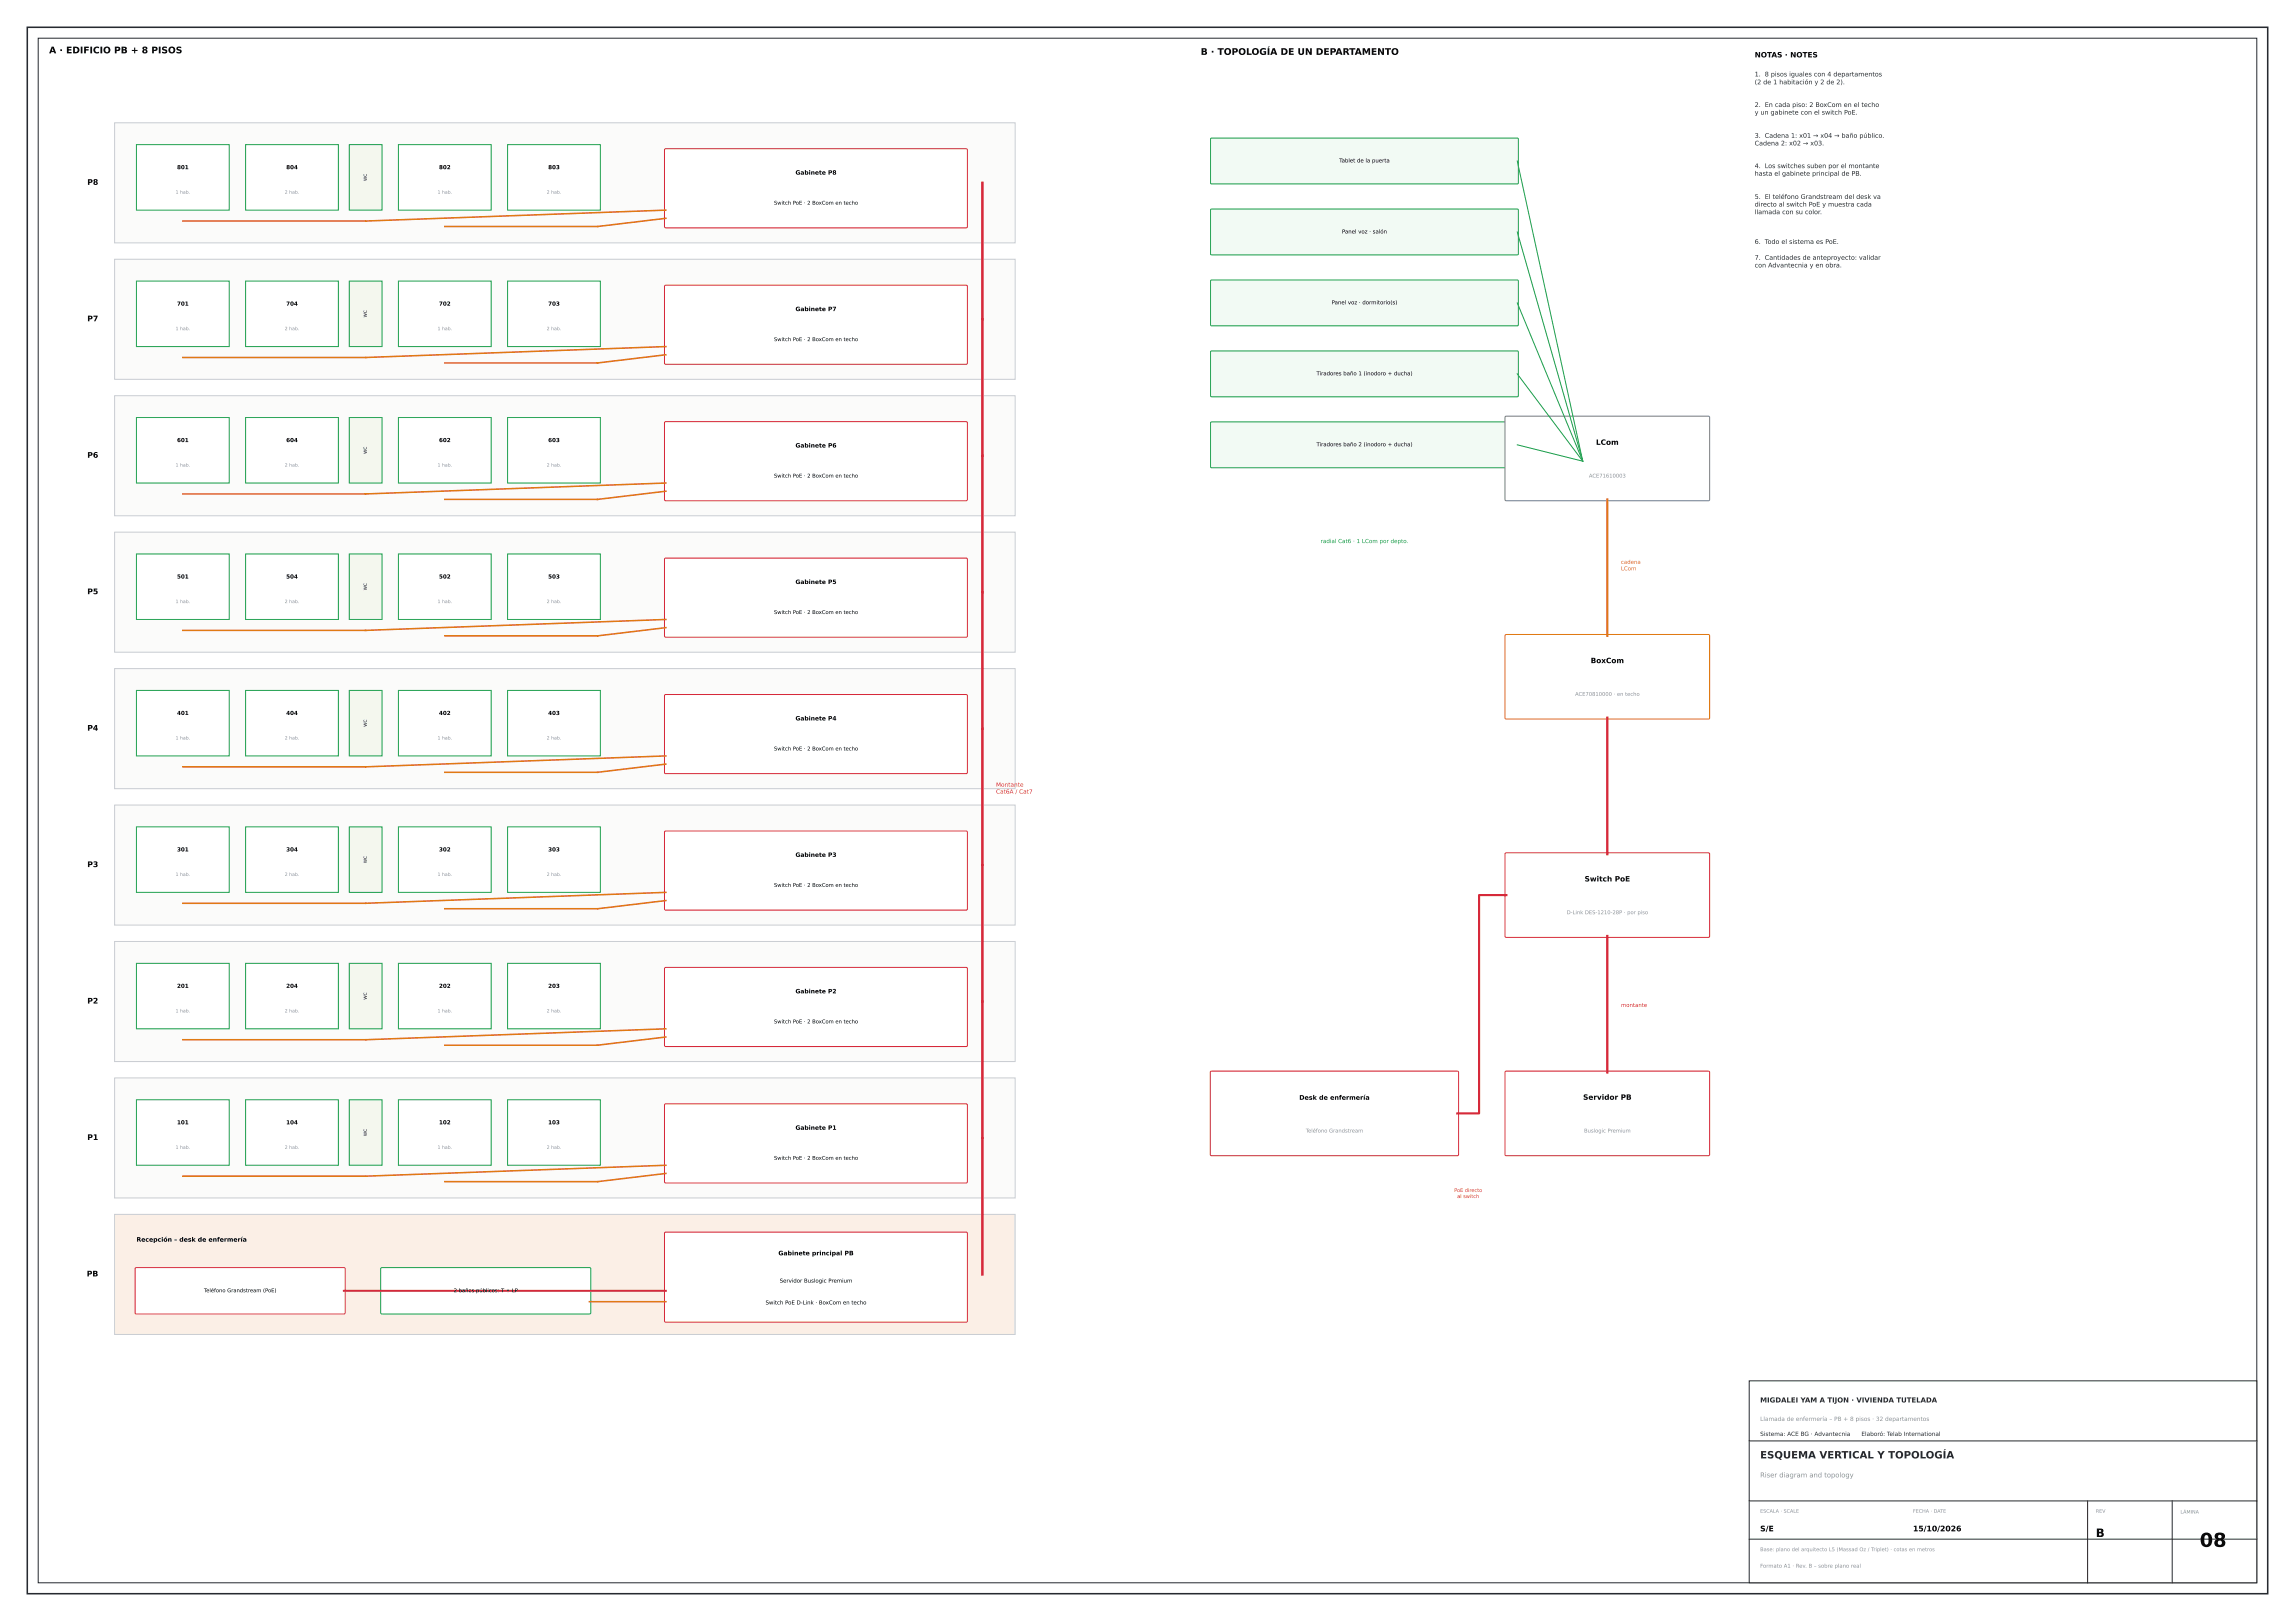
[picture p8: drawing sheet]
<svg xmlns="http://www.w3.org/2000/svg" width="841mm" height="594mm" viewBox="0 0 841 594" stroke-linecap="round" stroke-linejoin="round" font-family="sans-serif">
<defs><g id="words">
<text font-size="7.1" x="806.1" y="566.8">08</text>
<text font-size="4.2" x="768" y="563.2">B</text>
<text font-size="3.7" fill="#262a30" x="645" y="534.4">ESQUEMA VERTICAL Y TOPOLOGÍA</text>
<g font-size="3.4">
<text x="18" y="19.5">A · EDIFICIO PB + 8 PISOS</text>
<text x="440" y="20.1">B · TOPOLOGÍA DE UN DEPARTAMENTO</text>
</g>
<g font-size="2.8">
<text x="32" y="67.7">P8</text>
<text x="32" y="117.7">P7</text>
<text x="32" y="167.7">P6</text>
<text x="32" y="217.7">P5</text>
<text x="32" y="267.7">P4</text>
<text x="32" y="317.7">P3</text>
<text x="32" y="367.7">P2</text>
<text x="32" y="417.7">P1</text>
<text x="31.8" y="467.7">PB</text>
<text x="645" y="561.1">S/E</text>
<text x="701" y="561.1">15/10/2026</text>
</g>
<g font-size="2.7">
<text x="643" y="21">NOTAS · NOTES</text>
<text x="584.8" y="163">LCom</text>
<text x="582.9" y="243">BoxCom</text>
<text x="580.7" y="323">Switch PoE</text>
<text x="580.1" y="403">Servidor PB</text>
</g>
<text font-size="2.5" fill="#262a30" x="645" y="513.9">MIGDALEI YAM A TIJON · VIVIENDA TUTELADA</text>
<text font-size="2.5" fill="#8a9099" x="645" y="541.4">Riser diagram and topology</text>
<g font-size="2.3" fill="#262a30">
<text x="643" y="28">1. 8 pisos iguales con 4 departamentos</text>
<text x="643" y="30.9">(2 de 1 habitación y 2 de 2).</text>
<text x="643" y="39.2">2. En cada piso: 2 BoxCom en el techo</text>
<text x="643" y="42">y un gabinete con el switch PoE.</text>
<text x="643" y="50.5">3. Cadena 1: x01 → x04 → baño público.</text>
<text x="643" y="53.3">Cadena 2: x02 → x03.</text>
<text x="643" y="61.6">4. Los switches suben por el montante</text>
<text x="643" y="64.4">hasta el gabinete principal de PB.</text>
<text x="643" y="72.9">5. El teléfono Grandstream del desk va</text>
<text x="643" y="75.7">directo al switch PoE y muestra cada</text>
<text x="643" y="78.5">llamada con su color.</text>
<text x="643" y="89.4">6. Todo el sistema es PoE.</text>
<text x="643" y="95.2">7. Cantidades de anteproyecto: validar</text>
<text x="643" y="98">con Advantecnia y en obra.</text>
</g>
<g font-size="2.3">
<text x="476.1" y="403">Desk de enfermería</text>
<text x="50" y="455">Recepción – desk de enfermería</text>
<text x="285.2" y="460">Gabinete principal PB</text>
</g>
<g font-size="2.2">
<text x="291.5" y="64">Gabinete P8</text>
<text x="291.5" y="114">Gabinete P7</text>
<text x="291.5" y="164">Gabinete P6</text>
<text x="291.5" y="214">Gabinete P5</text>
<text x="291.5" y="264">Gabinete P4</text>
<text x="291.5" y="314">Gabinete P3</text>
<text x="291.5" y="364">Gabinete P2</text>
<text x="291.5" y="414">Gabinete P1</text>
</g>
<g font-size="2.1" fill="#d62839">
<text x="365" y="288.3">Montante</text>
<text x="365" y="290.8">Cat6A / Cat7</text>
</g>
<text font-size="2.1" fill="#8a9099" x="645" y="520.7">Llamada de enfermería – PB + 8 pisos · 32 departamentos</text>
<g font-size="2.1" fill="#262a30">
<text x="645" y="526.2">Sistema: ACE BG · Advantecnia</text>
<text x="682.1" y="526.2">Elaboró: Telab International</text>
</g>
<g font-size="2">
<text x="490.8" y="59.5">Tablet de la puerta</text>
<text x="64.9" y="62">801</text>
<text x="104.9" y="62">804</text>
<text x="160.9" y="62">802</text>
<text x="200.9" y="62">803</text>
<text x="491.8" y="85.6">Panel voz · salón</text>
<text x="64.9" y="112">701</text>
<text x="104.9" y="112">704</text>
<text x="160.9" y="112">702</text>
<text x="200.9" y="112">703</text>
<text x="488" y="111.5">Panel voz · dormitorio(s)</text>
<text x="482.4" y="137.5">Tiradores baño 1 (inodoro + ducha)</text>
<text x="64.9" y="162">601</text>
<text x="104.9" y="162">604</text>
<text x="160.9" y="162">602</text>
<text x="200.9" y="162">603</text>
<text x="482.4" y="163.5">Tiradores baño 2 (inodoro + ducha)</text>
<text x="64.9" y="212">501</text>
<text x="104.9" y="212">504</text>
<text x="160.9" y="212">502</text>
<text x="200.9" y="212">503</text>
<text x="64.9" y="262">401</text>
<text x="104.9" y="262">404</text>
<text x="160.9" y="262">402</text>
<text x="200.9" y="262">403</text>
<text x="64.9" y="312">301</text>
<text x="104.9" y="312">304</text>
<text x="160.9" y="312">302</text>
<text x="200.9" y="312">303</text>
<text x="64.9" y="362">201</text>
<text x="104.9" y="362">204</text>
<text x="160.9" y="362">202</text>
<text x="200.9" y="362">203</text>
<text x="64.9" y="412">101</text>
<text x="104.9" y="412">104</text>
<text x="160.9" y="412">102</text>
<text x="200.9" y="412">103</text>
<text x="285.7" y="470">Servidor Buslogic Premium</text>
<text x="280.5" y="478">Switch PoE D-Link · BoxCom en techo</text>
</g>
<text font-size="2" fill="#1a9e4b" x="483.9" y="199">radial Cat6 · 1 LCom por depto.</text>
<g font-size="2" fill="#e07a12">
<text x="594" y="206.6">cadena</text>
<text x="594" y="209">LCom</text>
</g>
<text font-size="2" fill="#d62839" x="594" y="369">montante</text>
<g font-size="1.9">
<text x="283.6" y="75">Switch PoE · 2 BoxCom en techo</text>
<text x="283.6" y="125">Switch PoE · 2 BoxCom en techo</text>
<text x="283.6" y="175">Switch PoE · 2 BoxCom en techo</text>
<text x="283.6" y="225">Switch PoE · 2 BoxCom en techo</text>
<text x="283.6" y="275">Switch PoE · 2 BoxCom en techo</text>
<text x="283.6" y="325">Switch PoE · 2 BoxCom en techo</text>
<text x="283.6" y="375">Switch PoE · 2 BoxCom en techo</text>
<text x="283.6" y="425">Switch PoE · 2 BoxCom en techo</text>
<text x="74.7" y="473.5">Teléfono Grandstream (PoE)</text>
<text x="166.3" y="473.5">2 baños públicos: T + LP</text>
</g>
<g font-size="1.9" fill="#8a9099">
<text x="582.3" y="175">ACE71610003</text>
<text x="577.2" y="255">ACE70810000 · en techo</text>
<text x="574.1" y="335">D-Link DES-1210-28P · por piso</text>
<text x="478.5" y="415">Teléfono Grandstream</text>
<text x="580.5" y="415">Buslogic Premium</text>
<text x="645" y="568.4">Base: plano del arquitecto L5 (Massad Oz / Triplet) · cotas en metros</text>
<text x="645" y="574.5">Formato A1 · Rev. B – sobre plano real</text>
</g>
<g font-size="1.8" fill="#d62839">
<text x="532.9" y="436.8">PoE directo</text>
<text x="534" y="439">al switch</text>
</g>
<g font-size="1.8" fill="#8a9099">
<text x="645" y="554.3">ESCALA · SCALE</text>
<text x="701" y="554.3">FECHA · DATE</text>
<text x="768" y="554.3">REV</text>
<text x="799" y="554.6">LÁMINA</text>
</g>
<g font-size="1.7" fill="#8a9099">
<text x="64.3" y="71">1 hab.</text>
<text x="104.3" y="71">2 hab.</text>
<text x="160.3" y="71">1 hab.</text>
<text x="200.3" y="71">2 hab.</text>
<text x="64.3" y="121">1 hab.</text>
<text x="104.3" y="121">2 hab.</text>
<text x="160.3" y="121">1 hab.</text>
<text x="200.3" y="121">2 hab.</text>
<text x="64.3" y="171">1 hab.</text>
<text x="104.3" y="171">2 hab.</text>
<text x="160.3" y="171">1 hab.</text>
<text x="200.3" y="171">2 hab.</text>
<text x="64.3" y="221">1 hab.</text>
<text x="104.3" y="221">2 hab.</text>
<text x="160.3" y="221">1 hab.</text>
<text x="200.3" y="221">2 hab.</text>
<text x="64.3" y="271">1 hab.</text>
<text x="104.3" y="271">2 hab.</text>
<text x="160.3" y="271">1 hab.</text>
<text x="200.3" y="271">2 hab.</text>
<text x="64.3" y="321">1 hab.</text>
<text x="104.3" y="321">2 hab.</text>
<text x="160.3" y="321">1 hab.</text>
<text x="200.3" y="321">2 hab.</text>
<text x="64.3" y="371">1 hab.</text>
<text x="104.3" y="371">2 hab.</text>
<text x="160.3" y="371">1 hab.</text>
<text x="200.3" y="371">2 hab.</text>
<text x="64.3" y="421">1 hab.</text>
<text x="104.3" y="421">2 hab.</text>
<text x="160.3" y="421">1 hab.</text>
<text x="200.3" y="421">2 hab.</text>
</g>
<g font-size="1.6">
<text x="134.4" y="66.3" transform="rotate(-90 134.4 66.3)">WC</text>
<text x="134.4" y="116.3" transform="rotate(-90 134.4 116.3)">WC</text>
<text x="134.4" y="166.3" transform="rotate(-90 134.4 166.3)">WC</text>
<text x="134.4" y="216.3" transform="rotate(-90 134.4 216.3)">WC</text>
<text x="134.4" y="266.3" transform="rotate(-90 134.4 266.3)">WC</text>
<text x="134.4" y="316.3" transform="rotate(-90 134.4 316.3)">WC</text>
<text x="134.4" y="366.3" transform="rotate(-90 134.4 366.3)">WC</text>
<text x="134.4" y="416.3" transform="rotate(-90 134.4 416.3)">WC</text>
</g>
</g></defs>
<path d="M10 10h821v574h-821z" fill="none" stroke="#262a30" stroke-width=".56"/>
<path d="M14 14h813v566h-813z" fill="none" stroke="#262a30" stroke-width=".37"/>
<path d="M641 506h186v74h-186z" fill="#fff" stroke="#262a30" stroke-width=".37"/>
<path d="M641 528h186M641 550h186M765 550v30M796 550v30M641 564h186" fill="none" stroke="#262a30" stroke-width=".37"/>
<path d="M42 445h330v44h-330z" fill="#fbefe6" stroke="#c9cdd3" stroke-width=".37"/>
<g fill="#fff" stroke="#d62839" stroke-width=".37">
<path d="M49.6 464.7l.4-.2 76.3 .1 .2 .4-.1 16.3-.4 .2-76.3-.1-.2-.4z"/>
<path d="M243.6 451.7l.4-.2 110.3 .1 .2 .4-.1 32.3-.4 .2-110.3-.1-.2-.4z"/>
</g>
<path d="M139.6 464.7l.4-.2 76.3 .1 .2 .4-.1 16.3-.4 .2-76.3-.1-.2-.4z" fill="#fff" stroke="#1a9e4b" stroke-width=".37"/>
<path d="M42 395h330v44h-330z" fill="#fbfbfa" stroke="#c9cdd3" stroke-width=".37"/>
<g fill="#fff" stroke="#1a9e4b" stroke-width=".37">
<path d="M50 403h34v24h-34z"/>
<path d="M90 403h34v24h-34z"/>
<path d="M146 403h34v24h-34z"/>
<path d="M186 403h34v24h-34z"/>
</g>
<path d="M128 403h12v24h-12z" fill="#f4f7ee" stroke="#1a9e4b" stroke-width=".37"/>
<path d="M243.6 404.7l.4-.2 110.3 .1 .2 .4-.1 28.3-.4 .2-110.3-.1-.2-.4z" fill="#fff" stroke="#d62839" stroke-width=".37"/>
<path d="M42 345h330v44h-330z" fill="#fbfbfa" stroke="#c9cdd3" stroke-width=".37"/>
<g fill="#fff" stroke="#1a9e4b" stroke-width=".37">
<path d="M50 353h34v24h-34z"/>
<path d="M90 353h34v24h-34z"/>
<path d="M146 353h34v24h-34z"/>
<path d="M186 353h34v24h-34z"/>
</g>
<path d="M128 353h12v24h-12z" fill="#f4f7ee" stroke="#1a9e4b" stroke-width=".37"/>
<path d="M243.6 354.7l.4-.2 110.3 .1 .2 .4-.1 28.3-.4 .2-110.3-.1-.2-.4z" fill="#fff" stroke="#d62839" stroke-width=".37"/>
<path d="M42 295h330v44h-330z" fill="#fbfbfa" stroke="#c9cdd3" stroke-width=".37"/>
<g fill="#fff" stroke="#1a9e4b" stroke-width=".37">
<path d="M50 303h34v24h-34z"/>
<path d="M90 303h34v24h-34z"/>
<path d="M146 303h34v24h-34z"/>
<path d="M186 303h34v24h-34z"/>
</g>
<path d="M128 303h12v24h-12z" fill="#f4f7ee" stroke="#1a9e4b" stroke-width=".37"/>
<path d="M243.6 304.7l.4-.2 110.3 .1 .2 .4-.1 28.3-.4 .2-110.3-.1-.2-.4z" fill="#fff" stroke="#d62839" stroke-width=".37"/>
<path d="M42 245h330v44h-330z" fill="#fbfbfa" stroke="#c9cdd3" stroke-width=".37"/>
<g fill="#fff" stroke="#1a9e4b" stroke-width=".37">
<path d="M50 253h34v24h-34z"/>
<path d="M90 253h34v24h-34z"/>
<path d="M146 253h34v24h-34z"/>
<path d="M186 253h34v24h-34z"/>
</g>
<path d="M128 253h12v24h-12z" fill="#f4f7ee" stroke="#1a9e4b" stroke-width=".37"/>
<path d="M243.6 254.7l.4-.2 110.3 .1 .2 .4-.1 28.3-.4 .2-110.3-.1-.2-.4z" fill="#fff" stroke="#d62839" stroke-width=".37"/>
<path d="M42 195h330v44h-330z" fill="#fbfbfa" stroke="#c9cdd3" stroke-width=".37"/>
<g fill="#fff" stroke="#1a9e4b" stroke-width=".37">
<path d="M50 203h34v24h-34z"/>
<path d="M90 203h34v24h-34z"/>
<path d="M146 203h34v24h-34z"/>
<path d="M186 203h34v24h-34z"/>
</g>
<path d="M128 203h12v24h-12z" fill="#f4f7ee" stroke="#1a9e4b" stroke-width=".37"/>
<path d="M243.6 204.7l.4-.2 110.3 .1 .2 .4-.1 28.3-.4 .2-110.3-.1-.2-.4z" fill="#fff" stroke="#d62839" stroke-width=".37"/>
<path d="M42 145h330v44h-330z" fill="#fbfbfa" stroke="#c9cdd3" stroke-width=".37"/>
<g fill="#fff" stroke="#1a9e4b" stroke-width=".37">
<path d="M50 153h34v24h-34z"/>
<path d="M90 153h34v24h-34z"/>
<path d="M146 153h34v24h-34z"/>
<path d="M186 153h34v24h-34z"/>
</g>
<path d="M128 153h12v24h-12z" fill="#f4f7ee" stroke="#1a9e4b" stroke-width=".37"/>
<path d="M243.6 154.7l.4-.2 110.3 .1 .2 .4-.1 28.3-.4 .2-110.3-.1-.2-.4z" fill="#fff" stroke="#d62839" stroke-width=".37"/>
<path d="M42 95h330v44h-330z" fill="#fbfbfa" stroke="#c9cdd3" stroke-width=".37"/>
<g fill="#fff" stroke="#1a9e4b" stroke-width=".37">
<path d="M50 103h34v24h-34z"/>
<path d="M90 103h34v24h-34z"/>
<path d="M146 103h34v24h-34z"/>
<path d="M186 103h34v24h-34z"/>
</g>
<path d="M128 103h12v24h-12z" fill="#f4f7ee" stroke="#1a9e4b" stroke-width=".37"/>
<path d="M243.6 104.7l.4-.2 110.3 .1 .2 .4-.1 28.3-.4 .2-110.3-.1-.2-.4z" fill="#fff" stroke="#d62839" stroke-width=".37"/>
<path d="M42 45h330v44h-330z" fill="#fbfbfa" stroke="#c9cdd3" stroke-width=".37"/>
<g fill="#fff" stroke="#1a9e4b" stroke-width=".37">
<path d="M50 53h34v24h-34z"/>
<path d="M90 53h34v24h-34z"/>
<path d="M146 53h34v24h-34z"/>
<path d="M186 53h34v24h-34z"/>
</g>
<path d="M128 53h12v24h-12z" fill="#f4f7ee" stroke="#1a9e4b" stroke-width=".37"/>
<path d="M243.7 54.6h110.6l.2 .4-.1 28.3-.4 .2-110.3-.1-.2-.4v-28z" fill="#fff" stroke="#d62839" stroke-width=".37"/>
<path d="M126 473h118" fill="none" stroke="#d62839" stroke-width=".71"/>
<g fill="none" stroke="#e07a12" stroke-width=".56">
<path d="M244 77l-110 4h-67M244 80l-25 3h-56M244 127l-110 4h-67M244 130l-25 3h-56M244 177l-110 4h-67M244 180l-25 3h-56M244 227l-110 4h-67M244 230l-25 3h-56M244 277l-110 4h-67M244 280l-25 3h-56M244 327l-110 4h-67M244 330l-25 3h-56"/>
<path d="M244 377l-110 4h-67M244 380l-25 3h-56M244 427l-110 4h-67M244 430l-25 3h-56M216 477h28"/>
</g>
<path d="M360 67v400" fill="none" stroke="#d62839" stroke-width=".92"/>
<g fill="#f2faf4" stroke="#1a9e4b" stroke-width=".37">
<path d="M443.6 50.8l112.4-.2 .4 .4v16l-.4 .4h-112l-.4-.4z"/>
<path d="M443.6 76.8l112.4-.2 .4 .4v16l-.4 .4h-112l-.4-.4z"/>
<path d="M443.6 102.8l112.4-.2 .4 .4v16l-.4 .4h-112l-.4-.4z"/>
<path d="M443.8 128.6h112.2l.4 .4v16l-.4 .4h-112l-.4-.4z"/>
<path d="M443.8 154.6h112.2l.4 .4v16l-.4 .4h-112l-.4-.4z"/>
</g>
<path d="M551.7 152.6h74.6l.2 .4-.1 30.3-.4 .2-74.3-.1-.2-.4v-30z" fill="#fff" stroke="#6b7a90" stroke-width=".37"/>
<path d="M551.7 232.6h74.6l.2 .4-.1 30.3-.4 .2-74.3-.1-.2-.4v-30z" fill="#fff" stroke="#e07a12" stroke-width=".37"/>
<g fill="#fff" stroke="#d62839" stroke-width=".37">
<path d="M551.7 312.6h74.6l.2 .4-.1 30.3-.4 .2-74.3-.1-.2-.4v-30z"/>
<path d="M551.7 392.6h74.6l.2 .4-.1 30.3-.4 .2-74.3-.1-.2-.4v-30z"/>
<path d="M443.7 392.6h90.6l.2 .4-.1 30.3-.4 .2-90.3-.1-.2-.4v-30z"/>
</g>
<path d="M556 59l24 110M556 85l24 84M556 111l24 58M556 137l24 32M556 163l24 6" fill="none" stroke="#1a9e4b" stroke-width=".37"/>
<path d="M589 183v50" fill="none" stroke="#e07a12" stroke-width=".78"/>
<path d="M589 263v50M589 343v50" fill="none" stroke="#d62839" stroke-width=".85"/>
<path d="M552 328h-10v80h-8" fill="none" stroke="#d62839" stroke-width=".78"/>
<use href="#words"/>
</svg>
